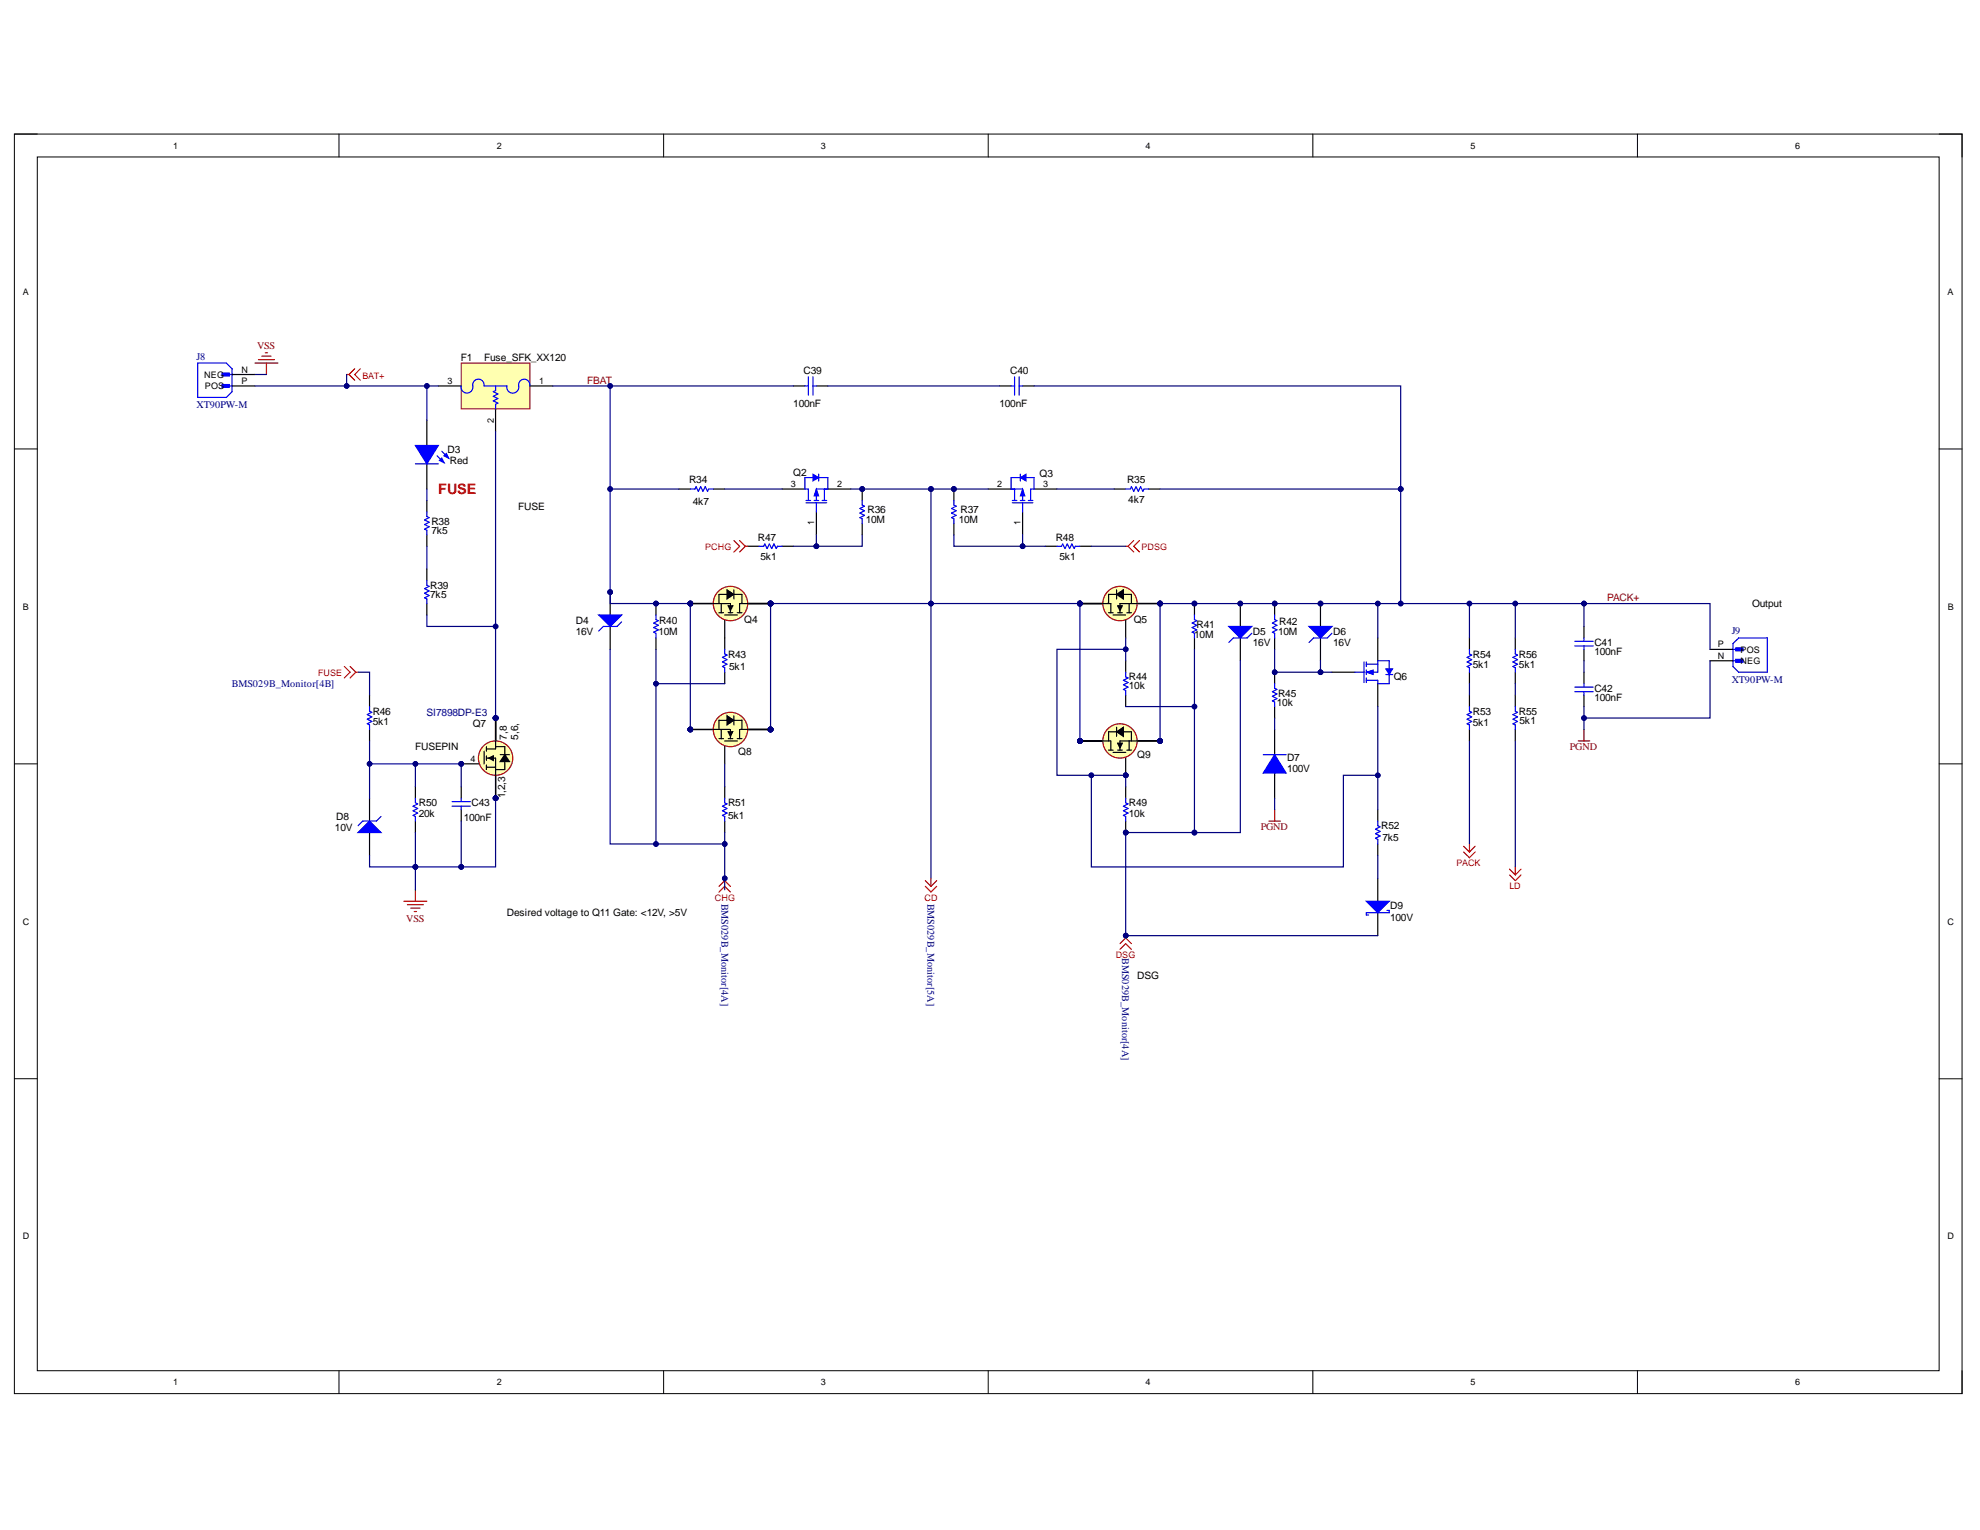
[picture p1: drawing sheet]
<svg xmlns="http://www.w3.org/2000/svg" width="279mm" height="216mm" viewBox="0 0 279 216" stroke-linecap="round" stroke-linejoin="round" font-family="sans-serif">
<defs><g id="words">
<text font-size="2" fill="#f00" x="61.8" y="69.7">FUSE</text>
<g font-size="1.4" fill="#000080">
<text x="27.7" y="50.8">J8</text>
<text x="27.7" y="57.6">XT90PW-M</text>
<text x="244.4" y="89.5">J9</text>
<text x="32.7" y="96.9">BMS029B_Monitor[4B]</text>
<text x="60.2" y="101">SI7898DP-E3</text>
<text x="244.4" y="96.3">XT90PW-M</text>
<text x="101.8" y="127.5" transform="rotate(90 101.8 127.5)">BMS029B_Monitor[4A]</text>
<text x="130.9" y="127.5" transform="rotate(90 130.9 127.5)">BMS029B_Monitor[5A]</text>
<text x="158.4" y="135.2" transform="rotate(90 158.4 135.2)">BMS029B_Monitor[4A]</text>
</g>
<g font-size="1.4" fill="#800000">
<text x="36.3" y="49.3">VSS</text>
<text x="82.9" y="54.2">FBAT</text>
<text x="226.8" y="84.9">PACK+</text>
<text x="221.5" y="105.9">PGND</text>
<text x="177.9" y="117.1">PGND</text>
<text x="57.3" y="130.1">VSS</text>
</g>
<g font-size="1.4">
<text x="65" y="51">F1</text>
<text x="68.3" y="51">Fuse_SFK_XX120</text>
<text x="113.4" y="52.7">C39</text>
<text x="142.6" y="52.7">C40</text>
<text x="111.9" y="57.4">100nF</text>
<text x="141" y="57.4">100nF</text>
<text x="63.2" y="64">D3</text>
<text x="63.5" y="65.5">Red</text>
<text x="73.1" y="71.9">FUSE</text>
<text x="97.2" y="68.2">R34</text>
<text x="97.7" y="71.2">4k7</text>
<text x="111.9" y="67.1">Q2</text>
<text x="146.7" y="67.3">Q3</text>
<text x="159" y="68.2">R35</text>
<text x="159.2" y="71">4k7</text>
<text x="60.9" y="75.3">7k5</text>
<text x="60.9" y="74">R38</text>
<text x="107" y="76.3">R47</text>
<text x="122.2" y="73.9">10M</text>
<text x="122.4" y="72.4">R36</text>
<text x="135.3" y="73.9">10M</text>
<text x="135.5" y="72.4">R37</text>
<text x="149" y="76.3">R48</text>
<text x="60.7" y="83.1">R39</text>
<text x="107.3" y="79">5k1</text>
<text x="149.5" y="79">5k1</text>
<text x="60.7" y="84.3">7k5</text>
<text x="81.3" y="89.7">16V</text>
<text x="81.3" y="88.1">D4</text>
<text x="92.9" y="89.6">10M</text>
<text x="93" y="88.1">R40</text>
<text x="105" y="87.9">Q4</text>
<text x="160" y="87.9">Q5</text>
<text x="168.9" y="88.6">R41</text>
<text x="176.8" y="89.6">D5</text>
<text x="180.4" y="89.7">10M</text>
<text x="180.5" y="88.2">R42</text>
<text x="188.1" y="89.6">D6</text>
<text x="247.2" y="85.7">Output</text>
<text x="102.7" y="92.8">R43</text>
<text x="102.9" y="94.6">5k1</text>
<text x="168.5" y="90">10M</text>
<text x="176.8" y="91.2">16V</text>
<text x="188.1" y="91.2">16V</text>
<text x="207.8" y="94.2">5k1</text>
<text x="207.8" y="92.8">R54</text>
<text x="214.3" y="94.2">5k1</text>
<text x="214.3" y="92.8">R56</text>
<text x="225" y="92.5">100nF</text>
<text x="225" y="91.2">C41</text>
<text x="52.6" y="100.8">R46</text>
<text x="159.3" y="97.3">10k</text>
<text x="159.3" y="96">R44</text>
<text x="180.2" y="99.6">10k</text>
<text x="180.4" y="98.3">R45</text>
<text x="196.7" y="96">Q6</text>
<text x="207.8" y="100.8">R53</text>
<text x="214.3" y="100.8">R55</text>
<text x="225" y="98.9">100nF</text>
<text x="225" y="97.6">C42</text>
<text x="52.6" y="102.3">5k1</text>
<text x="58.6" y="105.9">FUSEPIN</text>
<text x="66.7" y="102.6">Q7</text>
<text x="71.5" y="104.4" transform="rotate(-90 71.5 104.4)">7,8</text>
<text x="73.1" y="104.4" transform="rotate(-90 73.1 104.4)">5,6,</text>
<text x="104.2" y="106.5">Q8</text>
<text x="160.5" y="107">Q9</text>
<text x="181.6" y="107.3">D7</text>
<text x="207.8" y="102.5">5k1</text>
<text x="214.4" y="102.2">5k1</text>
<text x="59.1" y="113.8">R50</text>
<text x="66.5" y="113.8">C43</text>
<text x="71.3" y="112.7" transform="rotate(-90 71.3 112.7)">1,2,3</text>
<text x="102.7" y="113.8">R51</text>
<text x="159.3" y="113.8">R49</text>
<text x="181.6" y="108.9">100V</text>
<text x="47.3" y="117.2">10V</text>
<text x="47.4" y="115.7">D8</text>
<text x="59.1" y="115.3">20k</text>
<text x="65.4" y="115.9">100nF</text>
<text x="102.7" y="115.5">5k1</text>
<text x="159.3" y="115.3">10k</text>
<text x="194.9" y="117.1">R52</text>
<text x="195.1" y="118.7">7k5</text>
<text x="71.5" y="129.3">Desired voltage to Q11 Gate: &lt;12V, &gt;5V</text>
<text x="196.2" y="130">100V</text>
<text x="196.2" y="128.3">D9</text>
<text x="160.5" y="138.2">DSG</text>
</g>
<g font-size="1.3">
<text x="24.4" y="21">1</text>
<text x="70.1" y="21">2</text>
<text x="115.8" y="21">3</text>
<text x="161.7" y="21">4</text>
<text x="207.5" y="21">5</text>
<text x="253.3" y="21">6</text>
<text x="3.2" y="41.6">A</text>
<text x="274.8" y="41.6">A</text>
<text x="28.8" y="53.3">NEG</text>
<text x="34.1" y="52.6">N</text>
<text x="28.9" y="54.9">POS</text>
<text x="34.1" y="54.2">P</text>
<text x="63.2" y="54.2">3</text>
<text x="69.7" y="59.7" transform="rotate(-90 69.7 59.7)">2</text>
<text x="76.1" y="54.2">1</text>
<text x="111.6" y="68.7">3</text>
<text x="118.1" y="68.7">2</text>
<text x="140.7" y="68.7">2</text>
<text x="147.2" y="68.7">3</text>
<text x="114.9" y="74" transform="rotate(-90 114.9 74)">1</text>
<text x="144" y="74" transform="rotate(-90 144 74)">1</text>
<text x="3.2" y="86">B</text>
<text x="274.9" y="86">B</text>
<text x="242.4" y="91.4">P</text>
<text x="242.4" y="93">N</text>
<text x="245.6" y="92.1">POS</text>
<text x="245.6" y="93.7">NEG</text>
<text x="66.4" y="107.5">4</text>
<text x="3.2" y="130.5">C</text>
<text x="274.8" y="130.5">C</text>
<text x="3.2" y="174.9">D</text>
<text x="274.8" y="174.9">D</text>
<text x="24.4" y="195.5">1</text>
<text x="70.1" y="195.5">2</text>
<text x="115.8" y="195.5">3</text>
<text x="161.7" y="195.5">4</text>
<text x="207.5" y="195.5">5</text>
<text x="253.3" y="195.5">6</text>
</g>
<g font-size="1.3" fill="#f00">
<text x="51.2" y="53.4">BAT+</text>
<text x="99.5" y="77.6">PCHG</text>
<text x="161.1" y="77.6">PDSG</text>
<text x="44.9" y="95.4">FUSE</text>
<text x="205.5" y="122.2">PACK</text>
<text x="213" y="125.4">LD</text>
<text x="100.9" y="127.1">CHG</text>
<text x="130.5" y="127.1">CD</text>
<text x="157.4" y="135.1">DSG</text>
</g>
</g></defs>
<path d="M2 18.9h274.9v177.8h-274.9z" fill="none" stroke="#000" stroke-width=".14"/>
<path d="M5.3 22.2h268.3v171.2h-268.3z" fill-rule="evenodd" fill="#fff"/>
<g fill="none" stroke="#000" stroke-width=".14">
<path d="M2 18.9h3.3M47.8 18.9v3.3M93.6 18.9v3.3M139.4 18.9v3.3M185.3 18.9v3.3M231.1 18.9v3.3M273.6 18.9h3.3v3.3M5.3 22.2h268.3v171.2h-268.3zM2 63.4h3.3M273.6 63.4h3.3M2 107.8h3.3M273.6 107.8h3.3"/>
<path d="M2 152.2h3.3M273.6 152.2h3.3M47.8 193.4v3.3M93.6 193.4v3.3M139.4 193.4v3.3M185.3 193.4v3.3M231.1 193.4v3.3M276.9 193.4v3.3"/>
</g>
<path d="M179.1 115.9h1.6M179.9 114.3v1.6M57 127.2h3.2M57.5 127.7h2.2M58 128.1h1.3M58.5 128.6h.3M58.6 125.6v1.6" fill="none" stroke="#800000" stroke-width=".17"/>
<path d="M60.2 59.3v3.6M60.2 65.5v3.5" fill="none" stroke="#000" stroke-width=".17"/>
<path d="M61.7 64.3l1 1M62.3 63.7l1 .9" fill="none" stroke="#00f" stroke-width=".17"/>
<path d="M62 65l.3-.4 .4 .7z" fill="#00f"/>
<path d="M62 65l.3-.4 .4 .7z" fill="none" stroke="#00f" stroke-width=".17"/>
<path d="M62.7 64.3l.3-.3 .3 .6z" fill="#00f"/>
<path d="M62.7 64.3l.3-.3 .3 .6z" fill="none" stroke="#00f" stroke-width=".17"/>
<path d="M58.6 62.9h3.3l-1.7 2.6z" fill="#00f"/>
<path d="M58.6 62.9h3.3l-1.7 2.6zM58.6 65.5h3.3" fill="none" stroke="#00f" stroke-width=".17"/>
<circle cx="179.9" cy="94.9" r=".32" fill="#000080"/>
<circle cx="179.9" cy="94.9" r=".32" fill="none" stroke="#000080" stroke-width=".14"/>
<path d="M179.9 94.9v1.6" fill="none" stroke="#000" stroke-width=".17"/>
<circle cx="179.9" cy="94.9" r=".32" fill="#000080"/>
<circle cx="179.9" cy="94.9" r=".32" fill="none" stroke="#000080" stroke-width=".14"/>
<path d="M179.9 99.7v1.6" fill="none" stroke="#000" stroke-width=".17"/>
<path d="M179.9 96.5v.6l.3 .2-.7 .3 .7 .3-.7 .4 .7 .3-.7 .3 .4 .2v.6" fill="none" stroke="#00f" stroke-width=".17"/>
<circle cx="168.6" cy="85.2" r=".32" fill="#000080"/>
<circle cx="168.6" cy="85.2" r=".32" fill="none" stroke="#000080" stroke-width=".14"/>
<path d="M168.6 85.2v1.6" fill="none" stroke="#000" stroke-width=".17"/>
<circle cx="168.6" cy="85.2" r=".32" fill="#000080"/>
<circle cx="168.6" cy="85.2" r=".32" fill="none" stroke="#000080" stroke-width=".14"/>
<path d="M168.6 90v1.6" fill="none" stroke="#000" stroke-width=".17"/>
<path d="M168.6 86.8v.6l.3 .2-.7 .3 .7 .3-.7 .4 .7 .3-.7 .3 .4 .2v.6" fill="none" stroke="#00f" stroke-width=".17"/>
<circle cx="121.7" cy="69" r=".32" fill="#000080"/>
<circle cx="121.7" cy="69" r=".32" fill="none" stroke="#000080" stroke-width=".14"/>
<path d="M121.7 69v1.6" fill="none" stroke="#000" stroke-width=".17"/>
<circle cx="121.7" cy="69" r=".32" fill="#000080"/>
<circle cx="121.7" cy="69" r=".32" fill="none" stroke="#000080" stroke-width=".14"/>
<path d="M121.7 73.9v1.6" fill="none" stroke="#000" stroke-width=".17"/>
<path d="M121.7 70.6v.7l.3 .1-.7 .4 .7 .3-.7 .3 .7 .3-.7 .3 .4 .2v.7" fill="none" stroke="#00f" stroke-width=".17"/>
<circle cx="92.6" cy="85.2" r=".32" fill="#000080"/>
<circle cx="92.6" cy="85.2" r=".32" fill="none" stroke="#000080" stroke-width=".14"/>
<path d="M92.6 85.2v1.6" fill="none" stroke="#000" stroke-width=".17"/>
<circle cx="92.6" cy="85.2" r=".32" fill="#000080"/>
<circle cx="92.6" cy="85.2" r=".32" fill="none" stroke="#000080" stroke-width=".14"/>
<path d="M52.1 98.1v1.6M92.6 90v1.6M52.1 102.9v1.7M58.6 111v1.6M58.6 115.9v1.6" fill="none" stroke="#000" stroke-width=".17"/>
<path d="M52.1 99.7v.7l.4 .1-.7 .3 .7 .4-.7 .3 .7 .3-.7 .3 .3 .2v.6M92.6 86.8v.6l.3 .2-.7 .3 .7 .3-.7 .4 .7 .3-.7 .3 .4 .2v.6M58.6 112.6v.7l.3 .1-.6 .4 .6 .3-.6 .3 .6 .3-.6 .4 .3 .1v.7" fill="none" stroke="#00f" stroke-width=".17"/>
<circle cx="134.6" cy="69" r=".32" fill="#000080"/>
<circle cx="134.6" cy="69" r=".32" fill="none" stroke="#000080" stroke-width=".14"/>
<path d="M134.6 69v1.6" fill="none" stroke="#000" stroke-width=".17"/>
<circle cx="134.6" cy="69" r=".32" fill="#000080"/>
<circle cx="134.6" cy="69" r=".32" fill="none" stroke="#000080" stroke-width=".14"/>
<path d="M105.5 77.1h1.6M110.4 77.1h1.6M134.6 73.9v1.6" fill="none" stroke="#000" stroke-width=".17"/>
<path d="M107.1 77.1h.7l.1-.3 .3 .6 .4-.6 .3 .6 .3-.6 .3 .6 .2-.3h.7M134.6 70.6v.7l.3 .1-.6 .4 .6 .3-.6 .3 .6 .3-.6 .3 .3 .2v.7" fill="none" stroke="#00f" stroke-width=".17"/>
<circle cx="86.1" cy="83.5" r=".32" fill="#000080"/>
<circle cx="86.1" cy="83.5" r=".32" fill="none" stroke="#000080" stroke-width=".14"/>
<path d="M86.1 83.5v3.3" fill="none" stroke="#000" stroke-width=".17"/>
<circle cx="86.1" cy="83.5" r=".32" fill="#000080"/>
<circle cx="86.1" cy="83.5" r=".32" fill="none" stroke="#000080" stroke-width=".14"/>
<path d="M86.1 88.4v3.2" fill="none" stroke="#000" stroke-width=".17"/>
<path d="M84.5 86.8h3.2l-1.6 1.6z" fill="#00f"/>
<path d="M84.5 86.8h3.2l-1.6 1.6zM87.7 87.7l-.6 .7h-2l-.6 .6" fill="none" stroke="#00f" stroke-width=".17"/>
<circle cx="186.3" cy="85.2" r=".32" fill="#000080"/>
<circle cx="186.3" cy="85.2" r=".32" fill="none" stroke="#000080" stroke-width=".14"/>
<path d="M186.3 85.2v3.2" fill="none" stroke="#000" stroke-width=".17"/>
<circle cx="186.3" cy="85.2" r=".32" fill="#000080"/>
<circle cx="186.3" cy="85.2" r=".32" fill="none" stroke="#000080" stroke-width=".14"/>
<path d="M186.3 90v3.2" fill="none" stroke="#000" stroke-width=".17"/>
<path d="M184.7 88.4h3.3l-1.7 1.6z" fill="#00f"/>
<path d="M184.7 88.4h3.3l-1.7 1.6zM188 89.4l-.7 .6h-1.9l-.7 .7" fill="none" stroke="#00f" stroke-width=".17"/>
<circle cx="175" cy="85.2" r=".32" fill="#000080"/>
<circle cx="175" cy="85.2" r=".32" fill="none" stroke="#000080" stroke-width=".14"/>
<path d="M175 85.2v3.2" fill="none" stroke="#000" stroke-width=".17"/>
<circle cx="175" cy="85.2" r=".32" fill="#000080"/>
<circle cx="175" cy="85.2" r=".32" fill="none" stroke="#000080" stroke-width=".14"/>
<path d="M175 90v3.2" fill="none" stroke="#000" stroke-width=".17"/>
<path d="M173.4 88.4h3.2l-1.6 1.6z" fill="#00f"/>
<path d="M173.4 88.4h3.2l-1.6 1.6zM176.6 89.4l-.6 .6h-1.9l-.7 .7" fill="none" stroke="#00f" stroke-width=".17"/>
<path d="M179.9 102.9v9.7" fill="none" stroke="#000" stroke-width=".17"/>
<path d="M179.9 106.5l1.6 2.6h-3.2z" fill="#00f"/>
<path d="M178.3 106.5h3.2M179.9 106.5l1.6 2.6h-3.2z" fill="none" stroke="#00f" stroke-width=".17"/>
<path d="M222.7 104.6h1.6M223.5 102.9v1.7" fill="none" stroke="#800000" stroke-width=".17"/>
<path d="M206.5 119.4l.9 .8M207.4 119.1v1.1M208.2 119.4l-.8 .8M158 134l.8-.8 .9 .8M158.8 132.3l-.8 .9M158.8 132.3l.9 .9M158.8 132v.3M206.5 120.2l.9 .8 .8-.8M213 122.6l.8 .9M213 123.5l.8 .8 .8-.8M213.8 122.3v1.2M214.6 122.6l-.8 .9" fill="none" stroke="#f00" stroke-width=".17"/>
<circle cx="158.8" cy="132" r=".32" fill="#000080"/>
<circle cx="158.8" cy="132" r=".32" fill="none" stroke="#000080" stroke-width=".14"/>
<path d="M103.6 76.3l.8 .8-.8 .8M104.4 76.3l.8 .8M105.2 77.1h.3M105.2 77.1l-.8 .8M158.8 77.1h.4M159.2 77.1l.8 .8M160 76.3l-.8 .8M160.8 76.3l-.8 .8 .8 .8M101.5 125.9l.8-.8 .8 .8M102.3 124.3l-.8 .8M102.3 124.3l.8 .8M102.3 123.9v.4" fill="none" stroke="#f00" stroke-width=".17"/>
<circle cx="102.3" cy="123.9" r=".32" fill="#000080"/>
<circle cx="102.3" cy="123.9" r=".32" fill="none" stroke="#000080" stroke-width=".14"/>
<path d="M48.6 94l.8 .9-.8 .8M49.4 94l.8 .9M50.2 94.9l-.8 .8M50.2 94.9h.3M130.6 124.3l.8 .8M130.6 125.1l.8 .8 .8-.8M131.4 123.9v1.2M132.2 124.3l-.8 .8" fill="none" stroke="#f00" stroke-width=".17"/>
<circle cx="179.9" cy="85.2" r=".32" fill="#000080"/>
<circle cx="179.9" cy="85.2" r=".32" fill="none" stroke="#000080" stroke-width=".14"/>
<path d="M179.9 85.2v1.6" fill="none" stroke="#000" stroke-width=".17"/>
<circle cx="179.9" cy="85.2" r=".32" fill="#000080"/>
<circle cx="179.9" cy="85.2" r=".32" fill="none" stroke="#000080" stroke-width=".14"/>
<g fill="none" stroke="#000" stroke-width=".17">
<path d="M112 54.5h1.6M115.2 54.5h1.6M141.1 54.5h1.6M144.3 54.5h1.6M60.2 70.6v1.6M60.2 75.5v1.6M95.8 69h1.6M100.6 69h1.7M157.2 69h1.6M162.1 69h1.6M179.9 90v1.6M188 94.9h3.2"/>
<path d="M223.5 88.4v1.6M223.5 91.6v1.6M223.5 94.9v1.6M223.5 98.1v1.6M65.1 111v1.6M65.1 114.3v1.6"/>
</g>
<g fill="none" stroke="#00f" stroke-width=".17">
<path d="M113.6 54.5h.5M114.1 53.2v2.6M114.7 53.2v2.6M114.7 54.5h.5M142.7 54.5h.5M143.2 53.2v2.6M143.8 54.5h.5M143.8 53.2v2.6M60.2 72.2v.7l.4 .1-.7 .4 .7 .3-.7 .3 .7 .3-.7 .4 .3 .1v.7M97.4 69h.7l.1-.3 .3 .6 .4-.6 .3 .6 .3-.6 .3 .6 .2-.3h.6M158.8 69h.7l.2-.3 .3 .6 .3-.6 .3 .6 .4-.6 .3 .6 .1-.3h.7M179.9 86.8v.6l.3 .2-.7 .3 .7 .3-.7 .4 .7 .3-.7 .3 .4 .2v.6"/>
<path d="M191.2 94.9h1.3M192.5 93.4v2.9M192.8 96h1.6M192.8 93.7h1.6M192.8 93.4v.7M192.8 94.5v.7M192.8 95.7v.6M194.4 93.2v1.7h-1.6M222.2 90.5h2.6M222.2 91.1h2.6M222.2 97h2.6M222.2 97.6h2.6"/>
<path d="M223.5 90v.5M223.5 91.1v.5M223.5 96.5v.5M223.5 97.6v.5M63.8 113.8h2.6M63.8 113.1h2.6M65.1 112.6v.5M65.1 113.8v.5"/>
</g>
<path d="M192.8 94.9l1-.4v.7z" fill="#00f"/>
<path d="M192.8 94.9l1-.4v.7z" fill="none" stroke="#00f" stroke-width=".14"/>
<path d="M194.4 96v.5" fill="none" stroke="#00f" stroke-width=".17"/>
<path d="M194.4 90v3.2M194.4 96.5v3.2" fill="none" stroke="#000" stroke-width=".17"/>
<path d="M195.5 94.4h1l-.5 .8z" fill="#00f"/>
<path d="M195.5 94.4h1l-.5 .8z" fill="none" stroke="#00f" stroke-width=".14"/>
<path d="M194.4 93.2h1.6v1.2M195.5 95.2h1M196 95.2v1.3h-1.6" fill="none" stroke="#00f" stroke-width=".17"/>
<path d="M52.1 112.6v3.3M52.1 117.5v3.2" fill="none" stroke="#000" stroke-width=".17"/>
<path d="M50.5 117.5l1.6-1.6 1.7 1.6z" fill="#00f"/>
<path d="M142.7 67.4h1.3M142.7 69h1.6v1.6M142.8 70.9h3M142.8 70.6h.7M143.2 69v1.6M144 66.9v1M144 70.6h.6M145.1 70.6h.7M145.4 69v1.6M50.5 117.5l1.6-1.6 1.7 1.6zM53.8 115.2l-.7 .7h-1.9l-.7 .6" fill="none" stroke="#00f" stroke-width=".17"/>
<path d="M144.3 72.2v3.3M145.9 69h3.3" fill="none" stroke="#000" stroke-width=".17"/>
<path d="M144.3 69l.3 1h-.6z" fill="#00f"/>
<path d="M144.3 69l.3 1h-.6z" fill="none" stroke="#00f" stroke-width=".14"/>
<path d="M142.7 67.4v1.6h.5M144.8 67.4h1.1M145.4 69h.5" fill="none" stroke="#00f" stroke-width=".17"/>
<path d="M139.4 69h3.3" fill="none" stroke="#000" stroke-width=".17"/>
<path d="M144 67.4l.8-.5v1z" fill="#00f"/>
<path d="M144 67.4l.8-.5v1z" fill="none" stroke="#00f" stroke-width=".14"/>
<path d="M144.3 70.9v1.3M145.9 67.4v1.6" fill="none" stroke="#00f" stroke-width=".17"/>
<path d="M194.4 123.9v3.3M194.4 128.8v3.2" fill="none" stroke="#000" stroke-width=".17"/>
<path d="M192.8 127.2h3.2l-1.6 1.6z" fill="#00f"/>
<g fill="none" stroke="#00f" stroke-width=".17">
<path d="M113.7 70.9h3M113.7 70.6h.7M114.1 69v1.6M114.9 70.6h.6M115.5 66.9v1M115.5 67.4h1.3M116 70.6h.7M116.3 69v1.6M116.8 69h-1.6v1.6M207.4 91.6v.7l.3 .1-.7 .4 .7 .3-.7 .3 .7 .3-.7 .4 .4 .1v.7M207.4 99.7v.7l.3 .1-.7 .3 .7 .4-.7 .3 .7 .3-.7 .3 .4 .2v.6M213.8 91.6v.7l.3 .1-.6 .4 .6 .3-.6 .3 .6 .3-.6 .4 .3 .1v.7"/>
<path d="M213.8 99.7v.7l.3 .1-.6 .3 .6 .4-.6 .3 .6 .3-.6 .3 .3 .2v.6M192.8 127.2h3.2l-1.6 1.6zM195.7 128.5h.3v.3h-3.2v.3h.3"/>
</g>
<path d="M110.4 69h3.2M115.2 72.2v3.3M207.4 90v1.6M207.4 94.9v1.6M207.4 98.1v1.6M213.8 90v1.6M213.8 94.9v1.6M213.8 98.1v1.6M207.4 102.9v1.7M213.8 102.9v1.7" fill="none" stroke="#000" stroke-width=".17"/>
<path d="M115.2 69l.3 1h-.6z" fill="#00f"/>
<path d="M115.2 69l.3 1h-.6z" fill="none" stroke="#00f" stroke-width=".14"/>
<path d="M113.6 69h.5M113.6 67.4h1.1M116.8 67.4v1.6h-.5" fill="none" stroke="#00f" stroke-width=".17"/>
<path d="M116.8 69h3.2" fill="none" stroke="#000" stroke-width=".17"/>
<path d="M114.7 66.9l.8 .5-.8 .5z" fill="#00f"/>
<path d="M114.7 66.9l.8 .5-.8 .5z" fill="none" stroke="#00f" stroke-width=".14"/>
<path d="M113.6 67.4v1.6M115.2 70.9v1.3M149.2 77.1h.6l.2-.3 .3 .6 .3-.6 .3 .6 .4-.6 .3 .6 .1-.3h.7M60.2 81.9v.7l.4 .1-.7 .4 .7 .3-.7 .3 .7 .3-.7 .4 .3 .1v.7M194.4 115.9v.6l.3 .2-.6 .3 .6 .3-.6 .3 .6 .4-.6 .3 .3 .2v.6" fill="none" stroke="#00f" stroke-width=".17"/>
<path d="M147.5 77.1h1.7M152.4 77.1h1.6M60.2 80.3v1.6M60.2 85.2v1.6M194.4 114.3v1.6M194.4 119.1v1.6" fill="none" stroke="#000" stroke-width=".17"/>
<path d="M36 51.2h3.2M36.5 50.8h2.2M36.9 50.3h1.3M37.4 49.8h.4M37.6 51.2v1.6" fill="none" stroke="#800000" stroke-width=".17"/>
<path d="M48.9 52.8h.3M49.2 52.8l.8 .9M50 52l-.8 .8M50.9 52l-.9 .8 .9 .9" fill="none" stroke="#f00" stroke-width=".17"/>
<path d="M31.3 54.3h1v.4h-1z" fill-rule="evenodd" fill="#00f"/>
<path d="M31.3 54.3h1v.4h-1z" fill="none" stroke="#00f" stroke-width=".17"/>
<path d="M31.3 52.6h1v.5h-1z" fill-rule="evenodd" fill="#00f"/>
<path d="M27.9 51.2h4l.8 .8v3.3l-.8 .8h-4zM31.3 52.6h1v.5h-1zM31.5 54.5h1.2M31.5 52.8h1.2" fill="none" stroke="#00f" stroke-width=".17"/>
<path d="M32.7 54.5h3.3M32.7 52.8h3.3" fill="none" stroke="#000" stroke-width=".17"/>
<path d="M244.9 91.4h1.1v.4h-1.1z" fill-rule="evenodd" fill="#00f"/>
<path d="M244.9 91.4h1.1v.4h-1.1z" fill="none" stroke="#00f" stroke-width=".17"/>
<path d="M244.9 93h1.1v.5h-1.1z" fill-rule="evenodd" fill="#00f"/>
<path d="M244.5 90.8l.9-.8h4v4.9h-4l-.9-.8zM244.5 91.6h1.3M244.5 93.2h1.3M244.9 93h1.1v.5h-1.1z" fill="none" stroke="#00f" stroke-width=".17"/>
<path d="M241.3 91.6h3.2M241.3 93.2h3.2" fill="none" stroke="#000" stroke-width=".17"/>
<circle cx="69.9" cy="101.3" r=".32" fill="#000080"/>
<circle cx="69.9" cy="101.3" r=".32" fill="none" stroke="#000080" stroke-width=".14"/>
<circle cx="65.1" cy="107.8" r=".32" fill="#000080"/>
<circle cx="65.1" cy="107.8" r=".32" fill="none" stroke="#000080" stroke-width=".14"/>
<circle cx="69.9" cy="112.6" r=".32" fill="#000080"/>
<circle cx="69.9" cy="112.6" r=".32" fill="none" stroke="#000080" stroke-width=".14"/>
<circle cx="69.9" cy="112.6" r=".32" fill="#000080"/>
<circle cx="69.9" cy="112.6" r=".32" fill="none" stroke="#000080" stroke-width=".14"/>
<circle cx="69.9" cy="112.6" r=".32" fill="#000080"/>
<circle cx="69.9" cy="112.6" r=".32" fill="none" stroke="#000080" stroke-width=".14"/>
<circle cx="69.9" cy="101.3" r=".32" fill="#000080"/>
<circle cx="69.9" cy="101.3" r=".32" fill="none" stroke="#000080" stroke-width=".14"/>
<circle cx="69.9" cy="101.3" r=".32" fill="#000080"/>
<circle cx="69.9" cy="101.3" r=".32" fill="none" stroke="#000080" stroke-width=".14"/>
<circle cx="69.9" cy="101.3" r=".32" fill="#000080"/>
<circle cx="69.9" cy="101.3" r=".32" fill="none" stroke="#000080" stroke-width=".14"/>
<circle cx="69.9" cy="101.3" r=".32" fill="#000080"/>
<circle cx="69.9" cy="101.3" r=".32" fill="none" stroke="#000080" stroke-width=".14"/>
<path d="M69.9 101.3v3.3" fill="none" stroke="#000" stroke-width=".17"/>
<circle cx="69.9" cy="101.3" r=".32" fill="#000080"/>
<circle cx="69.9" cy="101.3" r=".32" fill="none" stroke="#000080" stroke-width=".14"/>
<path d="M65.1 107.8h3.2" fill="none" stroke="#000" stroke-width=".17"/>
<circle cx="65.1" cy="107.8" r=".32" fill="#000080"/>
<circle cx="65.1" cy="107.8" r=".32" fill="none" stroke="#000080" stroke-width=".14"/>
<path d="M69.9 109.4v3.2" fill="none" stroke="#000" stroke-width=".17"/>
<circle cx="69.9" cy="112.6" r=".32" fill="#000080"/>
<circle cx="69.9" cy="112.6" r=".32" fill="none" stroke="#000080" stroke-width=".14"/>
<path d="M69.9 109.4v3.2" fill="none" stroke="#000" stroke-width=".17"/>
<circle cx="69.9" cy="112.6" r=".32" fill="#000080"/>
<circle cx="69.9" cy="112.6" r=".32" fill="none" stroke="#000080" stroke-width=".14"/>
<path d="M69.9 109.4v3.2" fill="none" stroke="#000" stroke-width=".17"/>
<circle cx="69.9" cy="112.6" r=".32" fill="#000080"/>
<circle cx="69.9" cy="112.6" r=".32" fill="none" stroke="#000080" stroke-width=".14"/>
<path d="M69.9 101.3v3.3" fill="none" stroke="#000" stroke-width=".17"/>
<circle cx="69.9" cy="101.3" r=".32" fill="#000080"/>
<circle cx="69.9" cy="101.3" r=".32" fill="none" stroke="#000080" stroke-width=".14"/>
<path d="M69.9 101.3v3.3" fill="none" stroke="#000" stroke-width=".17"/>
<circle cx="69.9" cy="101.3" r=".32" fill="#000080"/>
<circle cx="69.9" cy="101.3" r=".32" fill="none" stroke="#000080" stroke-width=".14"/>
<path d="M69.9 101.3v3.3" fill="none" stroke="#000" stroke-width=".17"/>
<circle cx="69.9" cy="101.3" r=".32" fill="#000080"/>
<circle cx="69.9" cy="101.3" r=".32" fill="none" stroke="#000080" stroke-width=".14"/>
<path d="M69.9 101.3v3.3" fill="none" stroke="#000" stroke-width=".17"/>
<circle cx="69.9" cy="101.3" r=".32" fill="#000080"/>
<circle cx="69.9" cy="101.3" r=".32" fill="none" stroke="#000080" stroke-width=".14"/>
<circle cx="69.9" cy="107" r="2.42" fill="#ffffb0"/>
<circle cx="69.9" cy="107" r="2.42" fill="none" stroke="#800000" stroke-width=".17"/>
<path d="M68.3 106v1.8M68.6 108.3h1.3M68.6 107h1.3v2.4M68.6 105.4v.6M68.6 106.7v.6M68.6 107.9v.7M69 107l.6-.3v.6zM69.9 104.6v1.1h-1.3M69.9 105.4h1.3v1.1M70.6 106.5h1.3M71.2 106.5l.7 1h-1.3zM71.2 107.5v1.1h-1.3" fill="none" stroke="#000" stroke-width=".17"/>
<path d="M69 107l.6-.3v.6zM71.2 106.5l.7 1h-1.3z" fill="#000"/>
<circle cx="108.7" cy="85.2" r=".32" fill="#000080"/>
<circle cx="108.7" cy="85.2" r=".32" fill="none" stroke="#000080" stroke-width=".14"/>
<circle cx="97.4" cy="85.2" r=".32" fill="#000080"/>
<circle cx="97.4" cy="85.2" r=".32" fill="none" stroke="#000080" stroke-width=".14"/>
<circle cx="97.4" cy="85.2" r=".32" fill="#000080"/>
<circle cx="97.4" cy="85.2" r=".32" fill="none" stroke="#000080" stroke-width=".14"/>
<circle cx="97.4" cy="85.2" r=".32" fill="#000080"/>
<circle cx="97.4" cy="85.2" r=".32" fill="none" stroke="#000080" stroke-width=".14"/>
<circle cx="108.7" cy="85.2" r=".32" fill="#000080"/>
<circle cx="108.7" cy="85.2" r=".32" fill="none" stroke="#000080" stroke-width=".14"/>
<circle cx="108.7" cy="85.2" r=".32" fill="#000080"/>
<circle cx="108.7" cy="85.2" r=".32" fill="none" stroke="#000080" stroke-width=".14"/>
<circle cx="108.7" cy="85.2" r=".32" fill="#000080"/>
<circle cx="108.7" cy="85.2" r=".32" fill="none" stroke="#000080" stroke-width=".14"/>
<circle cx="108.7" cy="85.2" r=".32" fill="#000080"/>
<circle cx="108.7" cy="85.2" r=".32" fill="none" stroke="#000080" stroke-width=".14"/>
<path d="M105.5 85.2h3.2" fill="none" stroke="#000" stroke-width=".17"/>
<circle cx="108.7" cy="85.2" r=".32" fill="#000080"/>
<circle cx="108.7" cy="85.2" r=".32" fill="none" stroke="#000080" stroke-width=".14"/>
<path d="M97.4 85.2h3.2M102.3 86.8v3.2" fill="none" stroke="#000" stroke-width=".17"/>
<circle cx="97.4" cy="85.2" r=".32" fill="#000080"/>
<circle cx="97.4" cy="85.2" r=".32" fill="none" stroke="#000080" stroke-width=".14"/>
<path d="M97.4 85.2h3.2" fill="none" stroke="#000" stroke-width=".17"/>
<circle cx="97.4" cy="85.2" r=".32" fill="#000080"/>
<circle cx="97.4" cy="85.2" r=".32" fill="none" stroke="#000080" stroke-width=".14"/>
<path d="M97.4 85.2h3.2" fill="none" stroke="#000" stroke-width=".17"/>
<circle cx="97.4" cy="85.2" r=".32" fill="#000080"/>
<circle cx="97.4" cy="85.2" r=".32" fill="none" stroke="#000080" stroke-width=".14"/>
<path d="M105.5 85.2h3.2" fill="none" stroke="#000" stroke-width=".17"/>
<circle cx="108.7" cy="85.2" r=".32" fill="#000080"/>
<circle cx="108.7" cy="85.2" r=".32" fill="none" stroke="#000080" stroke-width=".14"/>
<path d="M105.5 85.2h3.2" fill="none" stroke="#000" stroke-width=".17"/>
<circle cx="108.7" cy="85.2" r=".32" fill="#000080"/>
<circle cx="108.7" cy="85.2" r=".32" fill="none" stroke="#000080" stroke-width=".14"/>
<path d="M105.5 85.2h3.2" fill="none" stroke="#000" stroke-width=".17"/>
<circle cx="108.7" cy="85.2" r=".32" fill="#000080"/>
<circle cx="108.7" cy="85.2" r=".32" fill="none" stroke="#000080" stroke-width=".14"/>
<path d="M105.5 85.2h3.2" fill="none" stroke="#000" stroke-width=".17"/>
<circle cx="108.7" cy="85.2" r=".32" fill="#000080"/>
<circle cx="108.7" cy="85.2" r=".32" fill="none" stroke="#000080" stroke-width=".14"/>
<circle cx="103.1" cy="85.2" r="2.42" fill="#ffffb0"/>
<circle cx="103.1" cy="85.2" r="2.42" fill="none" stroke="#800000" stroke-width=".17"/>
<path d="M100.6 85.2h2.5v1.3M101.5 86.5h.6M101.8 85.2v1.3M102.3 86.8h1.7M102.6 83.2l1 .7-1 .6zM102.6 83.9h-1.1v1.3M102.8 85.5h.6l-.3 .6zM102.8 86.5h.6M103.6 83.9h1.1v1.3M103.6 83.2v1.3M104 86.5h.7M105.5 85.2h-1.1v1.3" fill="none" stroke="#000" stroke-width=".17"/>
<path d="M102.6 83.2l1 .7-1 .6zM102.8 85.5h.6l-.3 .6z" fill="#000"/>
<circle cx="108.7" cy="102.9" r=".32" fill="#000080"/>
<circle cx="108.7" cy="102.9" r=".32" fill="none" stroke="#000080" stroke-width=".14"/>
<circle cx="97.4" cy="102.9" r=".32" fill="#000080"/>
<circle cx="97.4" cy="102.9" r=".32" fill="none" stroke="#000080" stroke-width=".14"/>
<circle cx="97.4" cy="102.9" r=".32" fill="#000080"/>
<circle cx="97.4" cy="102.9" r=".32" fill="none" stroke="#000080" stroke-width=".14"/>
<circle cx="97.4" cy="102.9" r=".32" fill="#000080"/>
<circle cx="97.4" cy="102.9" r=".32" fill="none" stroke="#000080" stroke-width=".14"/>
<circle cx="108.7" cy="102.9" r=".32" fill="#000080"/>
<circle cx="108.7" cy="102.9" r=".32" fill="none" stroke="#000080" stroke-width=".14"/>
<circle cx="108.7" cy="102.9" r=".32" fill="#000080"/>
<circle cx="108.7" cy="102.9" r=".32" fill="none" stroke="#000080" stroke-width=".14"/>
<circle cx="108.7" cy="102.9" r=".32" fill="#000080"/>
<circle cx="108.7" cy="102.9" r=".32" fill="none" stroke="#000080" stroke-width=".14"/>
<circle cx="108.7" cy="102.9" r=".32" fill="#000080"/>
<circle cx="108.7" cy="102.9" r=".32" fill="none" stroke="#000080" stroke-width=".14"/>
<path d="M105.5 102.9h3.2" fill="none" stroke="#000" stroke-width=".17"/>
<circle cx="108.7" cy="102.9" r=".32" fill="#000080"/>
<circle cx="108.7" cy="102.9" r=".32" fill="none" stroke="#000080" stroke-width=".14"/>
<path d="M97.4 102.9h3.2M102.3 104.6v3.2" fill="none" stroke="#000" stroke-width=".17"/>
<circle cx="97.4" cy="102.9" r=".32" fill="#000080"/>
<circle cx="97.4" cy="102.9" r=".32" fill="none" stroke="#000080" stroke-width=".14"/>
<path d="M97.4 102.9h3.2" fill="none" stroke="#000" stroke-width=".17"/>
<circle cx="97.4" cy="102.9" r=".32" fill="#000080"/>
<circle cx="97.4" cy="102.9" r=".32" fill="none" stroke="#000080" stroke-width=".14"/>
<path d="M97.4 102.9h3.2" fill="none" stroke="#000" stroke-width=".17"/>
<circle cx="97.4" cy="102.9" r=".32" fill="#000080"/>
<circle cx="97.4" cy="102.9" r=".32" fill="none" stroke="#000080" stroke-width=".14"/>
<path d="M105.5 102.9h3.2" fill="none" stroke="#000" stroke-width=".17"/>
<circle cx="108.7" cy="102.9" r=".32" fill="#000080"/>
<circle cx="108.7" cy="102.9" r=".32" fill="none" stroke="#000080" stroke-width=".14"/>
<path d="M105.5 102.9h3.2" fill="none" stroke="#000" stroke-width=".17"/>
<circle cx="108.7" cy="102.9" r=".32" fill="#000080"/>
<circle cx="108.7" cy="102.9" r=".32" fill="none" stroke="#000080" stroke-width=".14"/>
<path d="M105.5 102.9h3.2" fill="none" stroke="#000" stroke-width=".17"/>
<circle cx="108.7" cy="102.9" r=".32" fill="#000080"/>
<circle cx="108.7" cy="102.9" r=".32" fill="none" stroke="#000080" stroke-width=".14"/>
<path d="M105.5 102.9h3.2" fill="none" stroke="#000" stroke-width=".17"/>
<circle cx="108.7" cy="102.9" r=".32" fill="#000080"/>
<circle cx="108.7" cy="102.9" r=".32" fill="none" stroke="#000080" stroke-width=".14"/>
<circle cx="103.1" cy="102.9" r="2.42" fill="#ffffb0"/>
<circle cx="103.1" cy="102.9" r="2.42" fill="none" stroke="#800000" stroke-width=".17"/>
<path d="M100.6 102.9h2.5v1.3M101.5 104.2h.6M101.8 102.9v1.3M102.3 104.6h1.7M102.6 101l1 .6-1 .7zM102.6 101.6h-1.1v1.3M102.8 103.3h.6l-.3 .6zM102.8 104.2h.6M103.6 101.6h1.1v1.3M103.6 101v1.3M104 104.2h.7M105.5 102.9h-1.1v1.3" fill="none" stroke="#000" stroke-width=".17"/>
<path d="M102.6 101l1 .6-1 .7zM102.8 103.3h.6l-.3 .6z" fill="#000"/>
<circle cx="152.4" cy="85.2" r=".32" fill="#000080"/>
<circle cx="152.4" cy="85.2" r=".32" fill="none" stroke="#000080" stroke-width=".14"/>
<circle cx="163.7" cy="85.2" r=".32" fill="#000080"/>
<circle cx="163.7" cy="85.2" r=".32" fill="none" stroke="#000080" stroke-width=".14"/>
<circle cx="163.7" cy="85.2" r=".32" fill="#000080"/>
<circle cx="163.7" cy="85.2" r=".32" fill="none" stroke="#000080" stroke-width=".14"/>
<circle cx="163.7" cy="85.2" r=".32" fill="#000080"/>
<circle cx="163.7" cy="85.2" r=".32" fill="none" stroke="#000080" stroke-width=".14"/>
<circle cx="152.4" cy="85.2" r=".32" fill="#000080"/>
<circle cx="152.4" cy="85.2" r=".32" fill="none" stroke="#000080" stroke-width=".14"/>
<circle cx="152.4" cy="85.2" r=".32" fill="#000080"/>
<circle cx="152.4" cy="85.2" r=".32" fill="none" stroke="#000080" stroke-width=".14"/>
<circle cx="152.4" cy="85.2" r=".32" fill="#000080"/>
<circle cx="152.4" cy="85.2" r=".32" fill="none" stroke="#000080" stroke-width=".14"/>
<circle cx="152.4" cy="85.2" r=".32" fill="#000080"/>
<circle cx="152.4" cy="85.2" r=".32" fill="none" stroke="#000080" stroke-width=".14"/>
<path d="M152.4 85.2h3.2" fill="none" stroke="#000" stroke-width=".17"/>
<circle cx="152.4" cy="85.2" r=".32" fill="#000080"/>
<circle cx="152.4" cy="85.2" r=".32" fill="none" stroke="#000080" stroke-width=".14"/>
<path d="M158.8 86.8v3.2M160.5 85.2h3.2" fill="none" stroke="#000" stroke-width=".17"/>
<circle cx="163.7" cy="85.2" r=".32" fill="#000080"/>
<circle cx="163.7" cy="85.2" r=".32" fill="none" stroke="#000080" stroke-width=".14"/>
<path d="M160.5 85.2h3.2" fill="none" stroke="#000" stroke-width=".17"/>
<circle cx="163.7" cy="85.2" r=".32" fill="#000080"/>
<circle cx="163.7" cy="85.2" r=".32" fill="none" stroke="#000080" stroke-width=".14"/>
<path d="M160.5 85.2h3.2" fill="none" stroke="#000" stroke-width=".17"/>
<circle cx="163.7" cy="85.2" r=".32" fill="#000080"/>
<circle cx="163.7" cy="85.2" r=".32" fill="none" stroke="#000080" stroke-width=".14"/>
<path d="M152.4 85.2h3.2" fill="none" stroke="#000" stroke-width=".17"/>
<circle cx="152.4" cy="85.2" r=".32" fill="#000080"/>
<circle cx="152.4" cy="85.2" r=".32" fill="none" stroke="#000080" stroke-width=".14"/>
<path d="M152.4 85.2h3.2" fill="none" stroke="#000" stroke-width=".17"/>
<circle cx="152.4" cy="85.2" r=".32" fill="#000080"/>
<circle cx="152.4" cy="85.2" r=".32" fill="none" stroke="#000080" stroke-width=".14"/>
<path d="M152.4 85.2h3.2" fill="none" stroke="#000" stroke-width=".17"/>
<circle cx="152.4" cy="85.2" r=".32" fill="#000080"/>
<circle cx="152.4" cy="85.2" r=".32" fill="none" stroke="#000080" stroke-width=".14"/>
<path d="M152.4 85.2h3.2" fill="none" stroke="#000" stroke-width=".17"/>
<circle cx="152.4" cy="85.2" r=".32" fill="#000080"/>
<circle cx="152.4" cy="85.2" r=".32" fill="none" stroke="#000080" stroke-width=".14"/>
<circle cx="158" cy="85.2" r="2.42" fill="#ffffb0"/>
<circle cx="158" cy="85.2" r="2.42" fill="none" stroke="#800000" stroke-width=".17"/>
<path d="M155.6 85.2h1.2v1.3M156.4 86.5h.7M157.1 86.8h1.7M157.6 83.9l.9-.7v1.3zM157.6 83.9h-1.2v1.3M157.6 83.2v1.3M157.7 85.5h.7l-.4 .6zM157.7 86.5h.7M158.5 83.9h1.2v1.3M159 86.5h.7M159.3 85.2v1.3M160.5 85.2h-2.5v1.3" fill="none" stroke="#000" stroke-width=".17"/>
<path d="M157.7 85.5h.7l-.4 .6zM157.6 83.9l.9-.7v1.3z" fill="#000"/>
<circle cx="152.4" cy="104.6" r=".32" fill="#000080"/>
<circle cx="152.4" cy="104.6" r=".32" fill="none" stroke="#000080" stroke-width=".14"/>
<circle cx="158.8" cy="109.4" r=".32" fill="#000080"/>
<circle cx="158.8" cy="109.4" r=".32" fill="none" stroke="#000080" stroke-width=".14"/>
<circle cx="163.7" cy="104.6" r=".32" fill="#000080"/>
<circle cx="163.7" cy="104.6" r=".32" fill="none" stroke="#000080" stroke-width=".14"/>
<circle cx="163.7" cy="104.6" r=".32" fill="#000080"/>
<circle cx="163.7" cy="104.6" r=".32" fill="none" stroke="#000080" stroke-width=".14"/>
<circle cx="163.7" cy="104.6" r=".32" fill="#000080"/>
<circle cx="163.7" cy="104.6" r=".32" fill="none" stroke="#000080" stroke-width=".14"/>
<circle cx="152.4" cy="104.6" r=".32" fill="#000080"/>
<circle cx="152.4" cy="104.6" r=".32" fill="none" stroke="#000080" stroke-width=".14"/>
<circle cx="152.4" cy="104.6" r=".32" fill="#000080"/>
<circle cx="152.4" cy="104.6" r=".32" fill="none" stroke="#000080" stroke-width=".14"/>
<circle cx="152.4" cy="104.6" r=".32" fill="#000080"/>
<circle cx="152.4" cy="104.6" r=".32" fill="none" stroke="#000080" stroke-width=".14"/>
<circle cx="152.4" cy="104.6" r=".32" fill="#000080"/>
<circle cx="152.4" cy="104.6" r=".32" fill="none" stroke="#000080" stroke-width=".14"/>
<path d="M152.4 104.6h3.2" fill="none" stroke="#000" stroke-width=".17"/>
<circle cx="152.4" cy="104.6" r=".32" fill="#000080"/>
<circle cx="152.4" cy="104.6" r=".32" fill="none" stroke="#000080" stroke-width=".14"/>
<path d="M158.8 106.2v3.2" fill="none" stroke="#000" stroke-width=".17"/>
<circle cx="158.8" cy="109.4" r=".32" fill="#000080"/>
<circle cx="158.8" cy="109.4" r=".32" fill="none" stroke="#000080" stroke-width=".14"/>
<path d="M160.5 104.6h3.2" fill="none" stroke="#000" stroke-width=".17"/>
<circle cx="163.7" cy="104.6" r=".32" fill="#000080"/>
<circle cx="163.7" cy="104.6" r=".32" fill="none" stroke="#000080" stroke-width=".14"/>
<path d="M160.5 104.6h3.2" fill="none" stroke="#000" stroke-width=".17"/>
<circle cx="163.7" cy="104.6" r=".32" fill="#000080"/>
<circle cx="163.7" cy="104.6" r=".32" fill="none" stroke="#000080" stroke-width=".14"/>
<path d="M160.5 104.6h3.2" fill="none" stroke="#000" stroke-width=".17"/>
<circle cx="163.7" cy="104.6" r=".32" fill="#000080"/>
<circle cx="163.7" cy="104.6" r=".32" fill="none" stroke="#000080" stroke-width=".14"/>
<path d="M152.4 104.6h3.2" fill="none" stroke="#000" stroke-width=".17"/>
<circle cx="152.4" cy="104.6" r=".32" fill="#000080"/>
<circle cx="152.4" cy="104.6" r=".32" fill="none" stroke="#000080" stroke-width=".14"/>
<path d="M152.4 104.6h3.2" fill="none" stroke="#000" stroke-width=".17"/>
<circle cx="152.4" cy="104.6" r=".32" fill="#000080"/>
<circle cx="152.4" cy="104.6" r=".32" fill="none" stroke="#000080" stroke-width=".14"/>
<path d="M152.4 104.6h3.2" fill="none" stroke="#000" stroke-width=".17"/>
<circle cx="152.4" cy="104.6" r=".32" fill="#000080"/>
<circle cx="152.4" cy="104.6" r=".32" fill="none" stroke="#000080" stroke-width=".14"/>
<path d="M152.4 104.6h3.2" fill="none" stroke="#000" stroke-width=".17"/>
<circle cx="152.4" cy="104.6" r=".32" fill="#000080"/>
<circle cx="152.4" cy="104.6" r=".32" fill="none" stroke="#000080" stroke-width=".14"/>
<circle cx="158" cy="104.6" r="2.42" fill="#ffffb0"/>
<circle cx="158" cy="104.6" r="2.42" fill="none" stroke="#800000" stroke-width=".17"/>
<g fill="none" stroke="#000" stroke-width=".17">
<path d="M102.3 90v1.6M102.3 94.9v1.6M158.8 93.2v1.7M158.8 98.1v1.6M155.6 104.6h1.2v1.2M156.4 105.8h.7M157.1 106.2h1.7M157.6 103.3l.9-.7v1.3zM157.6 103.3h-1.2v1.3M157.6 102.6v1.3M157.7 104.9h.7l-.4 .6zM157.7 105.8h.7"/>
<path d="M158.5 103.3h1.2v1.3M159 105.8h.7M159.3 104.6v1.2M160.5 104.6h-2.5v1.2"/>
</g>
<path d="M157.7 104.9h.7l-.4 .6zM157.6 103.3l.9-.7v1.3z" fill="#000"/>
<path d="M102.3 91.6v.7l.3 .1-.7 .4 .7 .3-.7 .3 .7 .3-.7 .3 .4 .2v.7M158.8 94.9v.6l.4 .2-.7 .3 .7 .3-.7 .3 .7 .4-.7 .3 .3 .1v.7" fill="none" stroke="#00f" stroke-width=".17"/>
<circle cx="158.8" cy="117.5" r=".32" fill="#000080"/>
<circle cx="158.8" cy="117.5" r=".32" fill="none" stroke="#000080" stroke-width=".14"/>
<path d="M158.8 115.9v1.6" fill="none" stroke="#000" stroke-width=".17"/>
<circle cx="158.8" cy="117.5" r=".32" fill="#000080"/>
<circle cx="158.8" cy="117.5" r=".32" fill="none" stroke="#000080" stroke-width=".14"/>
<path d="M102.3 111v1.6M102.3 115.9v1.6M158.8 111v1.6" fill="none" stroke="#000" stroke-width=".17"/>
<path d="M102.3 112.6v.7l.3 .1-.7 .4 .7 .3-.7 .3 .7 .3-.7 .4 .4 .1v.7M158.8 112.6v.7l.4 .1-.7 .4 .7 .3-.7 .3 .7 .3-.7 .4 .3 .1v.7" fill="none" stroke="#00f" stroke-width=".17"/>
<path d="M65.1 51.2h9.7v6.5h-9.7z" fill-rule="evenodd" fill="#ffffb0"/>
<path d="M65.1 51.2h9.7v6.5h-9.7z" fill="none" stroke="#800000" stroke-width=".14"/>
<path d="M61.9 54.5h3.2M69.9 57.7v3.2M74.8 54.5h3.2" fill="none" stroke="#000" stroke-width=".17"/>
<path d="M66.7 54.5a.84 .84 0 0 1-.8 1 .84 .84 0 0 1-.8-1M66.7 54.4a.8 .8 0 0 1 .8-.9 .8 .8 0 0 1 .8 1h3.2M69.9 54.5v.6l-.3 .2 .7 .3-.7 .3 .7 .3-.7 .4 .7 .3-.4 .2v.6M73.2 54.4a.8 .8 0 0 1 .8-.9 .8 .8 0 0 1 .8 1M73.2 54.5a.85 .85 0 0 1-.8 1 .85 .85 0 0 1-.9-1" fill="none" stroke="#00f" stroke-width=".17"/>
<path d="M116.8 54.5h24.3M86.1 69h9.7M102.3 69h8.1" fill="none" stroke="#000080" stroke-width=".17"/>
<circle cx="86.1" cy="69" r=".32" fill="#000080"/>
<circle cx="86.1" cy="69" r=".32" fill="none" stroke="#000080" stroke-width=".14"/>
<path d="M60.2 86.8v1.6h9.7" fill="none" stroke="#000080" stroke-width=".17"/>
<circle cx="69.9" cy="88.4" r=".32" fill="#000080"/>
<circle cx="69.9" cy="88.4" r=".32" fill="none" stroke="#000080" stroke-width=".14"/>
<path d="M65.1 115.9v6.4" fill="none" stroke="#000080" stroke-width=".17"/>
<circle cx="65.1" cy="122.3" r=".32" fill="#000080"/>
<circle cx="65.1" cy="122.3" r=".32" fill="none" stroke="#000080" stroke-width=".14"/>
<path d="M131.4 69v16.2" fill="none" stroke="#000080" stroke-width=".17"/>
<circle cx="131.4" cy="69" r=".32" fill="#000080"/>
<circle cx="131.4" cy="69" r=".32" fill="none" stroke="#000080" stroke-width=".14"/>
<circle cx="131.4" cy="85.2" r=".32" fill="#000080"/>
<circle cx="131.4" cy="85.2" r=".32" fill="none" stroke="#000080" stroke-width=".14"/>
<path d="M58.6 107.8v3.2" fill="none" stroke="#000080" stroke-width=".17"/>
<circle cx="58.6" cy="107.8" r=".32" fill="#000080"/>
<circle cx="58.6" cy="107.8" r=".32" fill="none" stroke="#000080" stroke-width=".14"/>
<path d="M186.3 94.9h1.7" fill="none" stroke="#000080" stroke-width=".17"/>
<circle cx="186.3" cy="94.9" r=".32" fill="#000080"/>
<circle cx="186.3" cy="94.9" r=".32" fill="none" stroke="#000080" stroke-width=".14"/>
<path d="M186.3 93.2v1.7" fill="none" stroke="#000080" stroke-width=".17"/>
<circle cx="186.3" cy="94.9" r=".32" fill="#000080"/>
<circle cx="186.3" cy="94.9" r=".32" fill="none" stroke="#000080" stroke-width=".14"/>
<path d="M131.4 69h8" fill="none" stroke="#000080" stroke-width=".17"/>
<circle cx="131.4" cy="69" r=".32" fill="#000080"/>
<circle cx="131.4" cy="69" r=".32" fill="none" stroke="#000080" stroke-width=".14"/>
<circle cx="134.6" cy="69" r=".32" fill="#000080"/>
<circle cx="134.6" cy="69" r=".32" fill="none" stroke="#000080" stroke-width=".14"/>
<path d="M149.2 69h8M163.7 69h34" fill="none" stroke="#000080" stroke-width=".17"/>
<circle cx="197.7" cy="69" r=".33" fill="#000080"/>
<circle cx="197.7" cy="69" r=".33" fill="none" stroke="#000080" stroke-width=".14"/>
<path d="M115.2 75.5v1.6" fill="none" stroke="#000080" stroke-width=".17"/>
<circle cx="115.2" cy="77.1" r=".32" fill="#000080"/>
<circle cx="115.2" cy="77.1" r=".32" fill="none" stroke="#000080" stroke-width=".14"/>
<path d="M144.3 75.5v1.6" fill="none" stroke="#000080" stroke-width=".17"/>
<circle cx="144.3" cy="77.1" r=".32" fill="#000080"/>
<circle cx="144.3" cy="77.1" r=".32" fill="none" stroke="#000080" stroke-width=".14"/>
<path d="M145.9 54.5h51.8v14.5M179.9 101.3v1.6" fill="none" stroke="#000080" stroke-width=".17"/>
<circle cx="197.7" cy="69" r=".33" fill="#000080"/>
<circle cx="197.7" cy="69" r=".33" fill="none" stroke="#000080" stroke-width=".14"/>
<path d="M131.4 85.2v38.7" fill="none" stroke="#000080" stroke-width=".17"/>
<circle cx="131.4" cy="85.2" r=".32" fill="#000080"/>
<circle cx="131.4" cy="85.2" r=".32" fill="none" stroke="#000080" stroke-width=".14"/>
<path d="M60.2 69v1.6M60.2 77.1v3.2M50.5 94.9h1.6v3.2M213.8 96.5v1.6M69.9 112.6v9.7h-4.8" fill="none" stroke="#000080" stroke-width=".17"/>
<circle cx="69.9" cy="112.6" r=".32" fill="#000080"/>
<circle cx="69.9" cy="112.6" r=".32" fill="none" stroke="#000080" stroke-width=".14"/>
<circle cx="65.1" cy="122.3" r=".32" fill="#000080"/>
<circle cx="65.1" cy="122.3" r=".32" fill="none" stroke="#000080" stroke-width=".14"/>
<path d="M58.6 122.3v3.3" fill="none" stroke="#000080" stroke-width=".17"/>
<circle cx="58.6" cy="122.3" r=".32" fill="#000080"/>
<circle cx="58.6" cy="122.3" r=".32" fill="none" stroke="#000080" stroke-width=".14"/>
<path d="M58.6 122.3h6.5" fill="none" stroke="#000080" stroke-width=".17"/>
<circle cx="65.1" cy="122.3" r=".32" fill="#000080"/>
<circle cx="65.1" cy="122.3" r=".32" fill="none" stroke="#000080" stroke-width=".14"/>
<circle cx="58.6" cy="122.3" r=".32" fill="#000080"/>
<circle cx="58.6" cy="122.3" r=".32" fill="none" stroke="#000080" stroke-width=".14"/>
<path d="M121.7 75.5v1.6h-6.5" fill="none" stroke="#000080" stroke-width=".17"/>
<circle cx="115.2" cy="77.1" r=".32" fill="#000080"/>
<circle cx="115.2" cy="77.1" r=".32" fill="none" stroke="#000080" stroke-width=".14"/>
<path d="M134.6 75.5v1.6h9.7" fill="none" stroke="#000080" stroke-width=".17"/>
<circle cx="144.3" cy="77.1" r=".32" fill="#000080"/>
<circle cx="144.3" cy="77.1" r=".32" fill="none" stroke="#000080" stroke-width=".14"/>
<path d="M194.4 85.2v4.8" fill="none" stroke="#000080" stroke-width=".17"/>
<circle cx="194.4" cy="85.2" r=".32" fill="#000080"/>
<circle cx="194.4" cy="85.2" r=".32" fill="none" stroke="#000080" stroke-width=".14"/>
<path d="M144.3 77.1h3.2M154 77.1h4.8M207.4 104.6v14.5M213.8 104.6v17.7" fill="none" stroke="#000080" stroke-width=".17"/>
<circle cx="144.3" cy="77.1" r=".32" fill="#000080"/>
<circle cx="144.3" cy="77.1" r=".32" fill="none" stroke="#000080" stroke-width=".14"/>
<path d="M61.9 54.5h-1.7v4.8M179.9 112.6v1.7" fill="none" stroke="#000080" stroke-width=".17"/>
<circle cx="60.2" cy="54.5" r=".32" fill="#000080"/>
<circle cx="60.2" cy="54.5" r=".32" fill="none" stroke="#000080" stroke-width=".14"/>
<path d="M48.9 52.8v1.7" fill="none" stroke="#000080" stroke-width=".17"/>
<circle cx="48.9" cy="54.5" r=".32" fill="#000080"/>
<circle cx="48.9" cy="54.5" r=".32" fill="none" stroke="#000080" stroke-width=".14"/>
<path d="M36 54.5h24.2" fill="none" stroke="#000080" stroke-width=".17"/>
<circle cx="60.2" cy="54.5" r=".32" fill="#000080"/>
<circle cx="60.2" cy="54.5" r=".32" fill="none" stroke="#000080" stroke-width=".14"/>
<circle cx="48.9" cy="54.5" r=".32" fill="#000080"/>
<circle cx="48.9" cy="54.5" r=".32" fill="none" stroke="#000080" stroke-width=".14"/>
<path d="M36 52.8h1.6M223.5 85.2h17.8v6.4" fill="none" stroke="#000080" stroke-width=".17"/>
<circle cx="223.5" cy="85.2" r=".32" fill="#000080"/>
<circle cx="223.5" cy="85.2" r=".32" fill="none" stroke="#000080" stroke-width=".14"/>
<path d="M120 69h11.4" fill="none" stroke="#000080" stroke-width=".17"/>
<circle cx="121.7" cy="69" r=".32" fill="#000080"/>
<circle cx="121.7" cy="69" r=".32" fill="none" stroke="#000080" stroke-width=".14"/>
<circle cx="131.4" cy="69" r=".32" fill="#000080"/>
<circle cx="131.4" cy="69" r=".32" fill="none" stroke="#000080" stroke-width=".14"/>
<path d="M58.6 117.5v4.8" fill="none" stroke="#000080" stroke-width=".17"/>
<circle cx="58.6" cy="122.3" r=".32" fill="#000080"/>
<circle cx="58.6" cy="122.3" r=".32" fill="none" stroke="#000080" stroke-width=".14"/>
<path d="M69.9 60.9v40.4" fill="none" stroke="#000080" stroke-width=".17"/>
<circle cx="69.9" cy="101.3" r=".32" fill="#000080"/>
<circle cx="69.9" cy="101.3" r=".32" fill="none" stroke="#000080" stroke-width=".14"/>
<circle cx="69.9" cy="88.4" r=".32" fill="#000080"/>
<circle cx="69.9" cy="88.4" r=".32" fill="none" stroke="#000080" stroke-width=".14"/>
<path d="M108.7 85.2v17.7" fill="none" stroke="#000080" stroke-width=".17"/>
<circle cx="108.7" cy="85.2" r=".32" fill="#000080"/>
<circle cx="108.7" cy="85.2" r=".32" fill="none" stroke="#000080" stroke-width=".14"/>
<circle cx="108.7" cy="102.9" r=".32" fill="#000080"/>
<circle cx="108.7" cy="102.9" r=".32" fill="none" stroke="#000080" stroke-width=".14"/>
<path d="M152.4 85.2v19.4" fill="none" stroke="#000080" stroke-width=".17"/>
<circle cx="152.4" cy="85.2" r=".32" fill="#000080"/>
<circle cx="152.4" cy="85.2" r=".32" fill="none" stroke="#000080" stroke-width=".14"/>
<circle cx="152.4" cy="104.6" r=".32" fill="#000080"/>
<circle cx="152.4" cy="104.6" r=".32" fill="none" stroke="#000080" stroke-width=".14"/>
<path d="M163.7 85.2v19.4" fill="none" stroke="#000080" stroke-width=".17"/>
<circle cx="163.7" cy="85.2" r=".32" fill="#000080"/>
<circle cx="163.7" cy="85.2" r=".32" fill="none" stroke="#000080" stroke-width=".14"/>
<circle cx="163.7" cy="104.6" r=".32" fill="#000080"/>
<circle cx="163.7" cy="104.6" r=".32" fill="none" stroke="#000080" stroke-width=".14"/>
<path d="M97.4 85.2v17.7" fill="none" stroke="#000080" stroke-width=".17"/>
<circle cx="97.4" cy="85.2" r=".32" fill="#000080"/>
<circle cx="97.4" cy="85.2" r=".32" fill="none" stroke="#000080" stroke-width=".14"/>
<circle cx="97.4" cy="102.9" r=".32" fill="#000080"/>
<circle cx="97.4" cy="102.9" r=".32" fill="none" stroke="#000080" stroke-width=".14"/>
<path d="M102.3 119.1v6.5M102.3 107.8v3.2" fill="none" stroke="#000080" stroke-width=".17"/>
<circle cx="102.3" cy="119.1" r=".32" fill="#000080"/>
<circle cx="102.3" cy="119.1" r=".32" fill="none" stroke="#000080" stroke-width=".14"/>
<circle cx="102.3" cy="123.9" r=".32" fill="#000080"/>
<circle cx="102.3" cy="123.9" r=".32" fill="none" stroke="#000080" stroke-width=".14"/>
<path d="M194.4 99.7v14.6" fill="none" stroke="#000080" stroke-width=".17"/>
<circle cx="194.4" cy="109.4" r=".32" fill="#000080"/>
<circle cx="194.4" cy="109.4" r=".32" fill="none" stroke="#000080" stroke-width=".14"/>
<path d="M108.7 85.2h43.7" fill="none" stroke="#000080" stroke-width=".17"/>
<circle cx="152.4" cy="85.2" r=".32" fill="#000080"/>
<circle cx="152.4" cy="85.2" r=".32" fill="none" stroke="#000080" stroke-width=".14"/>
<circle cx="131.4" cy="85.2" r=".32" fill="#000080"/>
<circle cx="131.4" cy="85.2" r=".32" fill="none" stroke="#000080" stroke-width=".14"/>
<circle cx="108.7" cy="85.2" r=".32" fill="#000080"/>
<circle cx="108.7" cy="85.2" r=".32" fill="none" stroke="#000080" stroke-width=".14"/>
<path d="M158.8 117.5h9.8" fill="none" stroke="#000080" stroke-width=".17"/>
<circle cx="158.8" cy="117.5" r=".32" fill="#000080"/>
<circle cx="158.8" cy="117.5" r=".32" fill="none" stroke="#000080" stroke-width=".14"/>
<circle cx="168.6" cy="117.5" r=".32" fill="#000080"/>
<circle cx="168.6" cy="117.5" r=".32" fill="none" stroke="#000080" stroke-width=".14"/>
<path d="M92.6 96.5h9.7" fill="none" stroke="#000080" stroke-width=".17"/>
<circle cx="92.6" cy="96.5" r=".32" fill="#000080"/>
<circle cx="92.6" cy="96.5" r=".32" fill="none" stroke="#000080" stroke-width=".14"/>
<path d="M92.6 91.6v27.5" fill="none" stroke="#000080" stroke-width=".17"/>
<circle cx="92.6" cy="96.5" r=".32" fill="#000080"/>
<circle cx="92.6" cy="96.5" r=".32" fill="none" stroke="#000080" stroke-width=".14"/>
<circle cx="92.6" cy="119.1" r=".32" fill="#000080"/>
<circle cx="92.6" cy="119.1" r=".32" fill="none" stroke="#000080" stroke-width=".14"/>
<path d="M86.1 91.6v27.5h16.2v-1.6" fill="none" stroke="#000080" stroke-width=".17"/>
<circle cx="92.6" cy="119.1" r=".32" fill="#000080"/>
<circle cx="92.6" cy="119.1" r=".32" fill="none" stroke="#000080" stroke-width=".14"/>
<circle cx="102.3" cy="119.1" r=".32" fill="#000080"/>
<circle cx="102.3" cy="119.1" r=".32" fill="none" stroke="#000080" stroke-width=".14"/>
<path d="M175 93.2v24.3h-6.4" fill="none" stroke="#000080" stroke-width=".17"/>
<circle cx="168.6" cy="117.5" r=".32" fill="#000080"/>
<circle cx="168.6" cy="117.5" r=".32" fill="none" stroke="#000080" stroke-width=".14"/>
<path d="M158.8 90v3.2" fill="none" stroke="#000080" stroke-width=".17"/>
<circle cx="158.8" cy="91.6" r=".32" fill="#000080"/>
<circle cx="158.8" cy="91.6" r=".32" fill="none" stroke="#000080" stroke-width=".14"/>
<path d="M158.8 99.7h9.8" fill="none" stroke="#000080" stroke-width=".17"/>
<circle cx="168.6" cy="99.7" r=".32" fill="#000080"/>
<circle cx="168.6" cy="99.7" r=".32" fill="none" stroke="#000080" stroke-width=".14"/>
<path d="M158.8 109.4v1.6" fill="none" stroke="#000080" stroke-width=".17"/>
<circle cx="158.8" cy="109.4" r=".32" fill="#000080"/>
<circle cx="158.8" cy="109.4" r=".32" fill="none" stroke="#000080" stroke-width=".14"/>
<path d="M158.8 117.5v14.5M194.4 120.7v3.2" fill="none" stroke="#000080" stroke-width=".17"/>
<circle cx="158.8" cy="117.5" r=".32" fill="#000080"/>
<circle cx="158.8" cy="117.5" r=".32" fill="none" stroke="#000080" stroke-width=".14"/>
<circle cx="158.8" cy="132" r=".32" fill="#000080"/>
<circle cx="158.8" cy="132" r=".32" fill="none" stroke="#000080" stroke-width=".14"/>
<path d="M163.7 85.2h34" fill="none" stroke="#000080" stroke-width=".17"/>
<circle cx="163.7" cy="85.2" r=".32" fill="#000080"/>
<circle cx="163.7" cy="85.2" r=".32" fill="none" stroke="#000080" stroke-width=".14"/>
<circle cx="168.6" cy="85.2" r=".32" fill="#000080"/>
<circle cx="168.6" cy="85.2" r=".32" fill="none" stroke="#000080" stroke-width=".14"/>
<circle cx="175" cy="85.2" r=".32" fill="#000080"/>
<circle cx="175" cy="85.2" r=".32" fill="none" stroke="#000080" stroke-width=".14"/>
<circle cx="179.9" cy="85.2" r=".32" fill="#000080"/>
<circle cx="179.9" cy="85.2" r=".32" fill="none" stroke="#000080" stroke-width=".14"/>
<circle cx="186.3" cy="85.2" r=".32" fill="#000080"/>
<circle cx="186.3" cy="85.2" r=".32" fill="none" stroke="#000080" stroke-width=".14"/>
<circle cx="194.4" cy="85.2" r=".32" fill="#000080"/>
<circle cx="194.4" cy="85.2" r=".32" fill="none" stroke="#000080" stroke-width=".14"/>
<circle cx="197.6" cy="85.2" r=".33" fill="#000080"/>
<circle cx="197.6" cy="85.2" r=".33" fill="none" stroke="#000080" stroke-width=".14"/>
<path d="M179.9 91.6v3.3h6.4" fill="none" stroke="#000080" stroke-width=".17"/>
<circle cx="179.9" cy="94.9" r=".32" fill="#000080"/>
<circle cx="179.9" cy="94.9" r=".32" fill="none" stroke="#000080" stroke-width=".14"/>
<circle cx="186.3" cy="94.9" r=".32" fill="#000080"/>
<circle cx="186.3" cy="94.9" r=".32" fill="none" stroke="#000080" stroke-width=".14"/>
<path d="M158.9 132h35.5" fill="none" stroke="#000080" stroke-width=".17"/>
<circle cx="158.8" cy="132" r=".32" fill="#000080"/>
<circle cx="158.8" cy="132" r=".32" fill="none" stroke="#000080" stroke-width=".14"/>
<path d="M158.8 91.6h-9.6v17.8h9.6" fill="none" stroke="#000080" stroke-width=".17"/>
<circle cx="158.8" cy="91.6" r=".32" fill="#000080"/>
<circle cx="158.8" cy="91.6" r=".32" fill="none" stroke="#000080" stroke-width=".14"/>
<circle cx="154" cy="109.4" r=".32" fill="#000080"/>
<circle cx="154" cy="109.4" r=".32" fill="none" stroke="#000080" stroke-width=".14"/>
<circle cx="158.8" cy="109.4" r=".32" fill="#000080"/>
<circle cx="158.8" cy="109.4" r=".32" fill="none" stroke="#000080" stroke-width=".14"/>
<path d="M154 109.4v12.9h35.6v-12.9h4.8" fill="none" stroke="#000080" stroke-width=".17"/>
<circle cx="194.4" cy="109.4" r=".32" fill="#000080"/>
<circle cx="194.4" cy="109.4" r=".32" fill="none" stroke="#000080" stroke-width=".14"/>
<circle cx="154" cy="109.4" r=".32" fill="#000080"/>
<circle cx="154" cy="109.4" r=".32" fill="none" stroke="#000080" stroke-width=".14"/>
<path d="M168.6 91.6v25.9" fill="none" stroke="#000080" stroke-width=".17"/>
<circle cx="168.6" cy="117.5" r=".32" fill="#000080"/>
<circle cx="168.6" cy="117.5" r=".32" fill="none" stroke="#000080" stroke-width=".14"/>
<circle cx="168.6" cy="99.7" r=".32" fill="#000080"/>
<circle cx="168.6" cy="99.7" r=".32" fill="none" stroke="#000080" stroke-width=".14"/>
<path d="M52.1 104.6v3.2" fill="none" stroke="#000080" stroke-width=".17"/>
<circle cx="52.1" cy="107.8" r=".32" fill="#000080"/>
<circle cx="52.1" cy="107.8" r=".32" fill="none" stroke="#000080" stroke-width=".14"/>
<path d="M52.1 120.7v1.6h6.5" fill="none" stroke="#000080" stroke-width=".17"/>
<circle cx="58.6" cy="122.3" r=".32" fill="#000080"/>
<circle cx="58.6" cy="122.3" r=".32" fill="none" stroke="#000080" stroke-width=".14"/>
<path d="M112 77.1h3.2" fill="none" stroke="#000080" stroke-width=".17"/>
<circle cx="115.2" cy="77.1" r=".32" fill="#000080"/>
<circle cx="115.2" cy="77.1" r=".32" fill="none" stroke="#000080" stroke-width=".14"/>
<path d="M78 54.5h8.1" fill="none" stroke="#000080" stroke-width=".17"/>
<circle cx="86.1" cy="54.5" r=".32" fill="#000080"/>
<circle cx="86.1" cy="54.5" r=".32" fill="none" stroke="#000080" stroke-width=".14"/>
<path d="M112 54.5h-25.9v30.7h11.3" fill="none" stroke="#000080" stroke-width=".17"/>
<circle cx="86.1" cy="54.5" r=".32" fill="#000080"/>
<circle cx="86.1" cy="54.5" r=".32" fill="none" stroke="#000080" stroke-width=".14"/>
<circle cx="86.1" cy="69" r=".32" fill="#000080"/>
<circle cx="86.1" cy="69" r=".32" fill="none" stroke="#000080" stroke-width=".14"/>
<circle cx="86.1" cy="83.5" r=".32" fill="#000080"/>
<circle cx="86.1" cy="83.5" r=".32" fill="none" stroke="#000080" stroke-width=".14"/>
<circle cx="92.6" cy="85.2" r=".32" fill="#000080"/>
<circle cx="92.6" cy="85.2" r=".32" fill="none" stroke="#000080" stroke-width=".14"/>
<circle cx="97.4" cy="85.2" r=".32" fill="#000080"/>
<circle cx="97.4" cy="85.2" r=".32" fill="none" stroke="#000080" stroke-width=".14"/>
<path d="M223.5 85.2v3.2" fill="none" stroke="#000080" stroke-width=".17"/>
<circle cx="223.5" cy="85.2" r=".32" fill="#000080"/>
<circle cx="223.5" cy="85.2" r=".32" fill="none" stroke="#000080" stroke-width=".14"/>
<path d="M207.4 85.2v4.8M207.4 96.5v1.6" fill="none" stroke="#000080" stroke-width=".17"/>
<circle cx="207.4" cy="85.2" r=".32" fill="#000080"/>
<circle cx="207.4" cy="85.2" r=".32" fill="none" stroke="#000080" stroke-width=".14"/>
<path d="M213.8 85.2v4.8" fill="none" stroke="#000080" stroke-width=".17"/>
<circle cx="213.8" cy="85.2" r=".32" fill="#000080"/>
<circle cx="213.8" cy="85.2" r=".32" fill="none" stroke="#000080" stroke-width=".14"/>
<path d="M197.7 69v16.2h25.8" fill="none" stroke="#000080" stroke-width=".17"/>
<circle cx="197.7" cy="69" r=".33" fill="#000080"/>
<circle cx="197.7" cy="69" r=".33" fill="none" stroke="#000080" stroke-width=".14"/>
<circle cx="197.6" cy="85.2" r=".33" fill="#000080"/>
<circle cx="197.6" cy="85.2" r=".33" fill="none" stroke="#000080" stroke-width=".14"/>
<circle cx="207.4" cy="85.2" r=".32" fill="#000080"/>
<circle cx="207.4" cy="85.2" r=".32" fill="none" stroke="#000080" stroke-width=".14"/>
<circle cx="213.8" cy="85.2" r=".32" fill="#000080"/>
<circle cx="213.8" cy="85.2" r=".32" fill="none" stroke="#000080" stroke-width=".14"/>
<circle cx="223.5" cy="85.2" r=".32" fill="#000080"/>
<circle cx="223.5" cy="85.2" r=".32" fill="none" stroke="#000080" stroke-width=".14"/>
<path d="M223.5 101.3v1.6" fill="none" stroke="#000080" stroke-width=".17"/>
<circle cx="223.5" cy="101.3" r=".32" fill="#000080"/>
<circle cx="223.5" cy="101.3" r=".32" fill="none" stroke="#000080" stroke-width=".14"/>
<path d="M241.3 93.2v8.1h-17.8v-1.6" fill="none" stroke="#000080" stroke-width=".17"/>
<circle cx="223.5" cy="101.3" r=".32" fill="#000080"/>
<circle cx="223.5" cy="101.3" r=".32" fill="none" stroke="#000080" stroke-width=".14"/>
<path d="M223.5 93.2v1.7M65.1 111v-3.2h-13v4.8" fill="none" stroke="#000080" stroke-width=".17"/>
<circle cx="52.1" cy="107.8" r=".32" fill="#000080"/>
<circle cx="52.1" cy="107.8" r=".32" fill="none" stroke="#000080" stroke-width=".14"/>
<circle cx="58.6" cy="107.8" r=".32" fill="#000080"/>
<circle cx="58.6" cy="107.8" r=".32" fill="none" stroke="#000080" stroke-width=".14"/>
<circle cx="65.1" cy="107.8" r=".32" fill="#000080"/>
<circle cx="65.1" cy="107.8" r=".32" fill="none" stroke="#000080" stroke-width=".14"/>
<use href="#words"/>
</svg>
